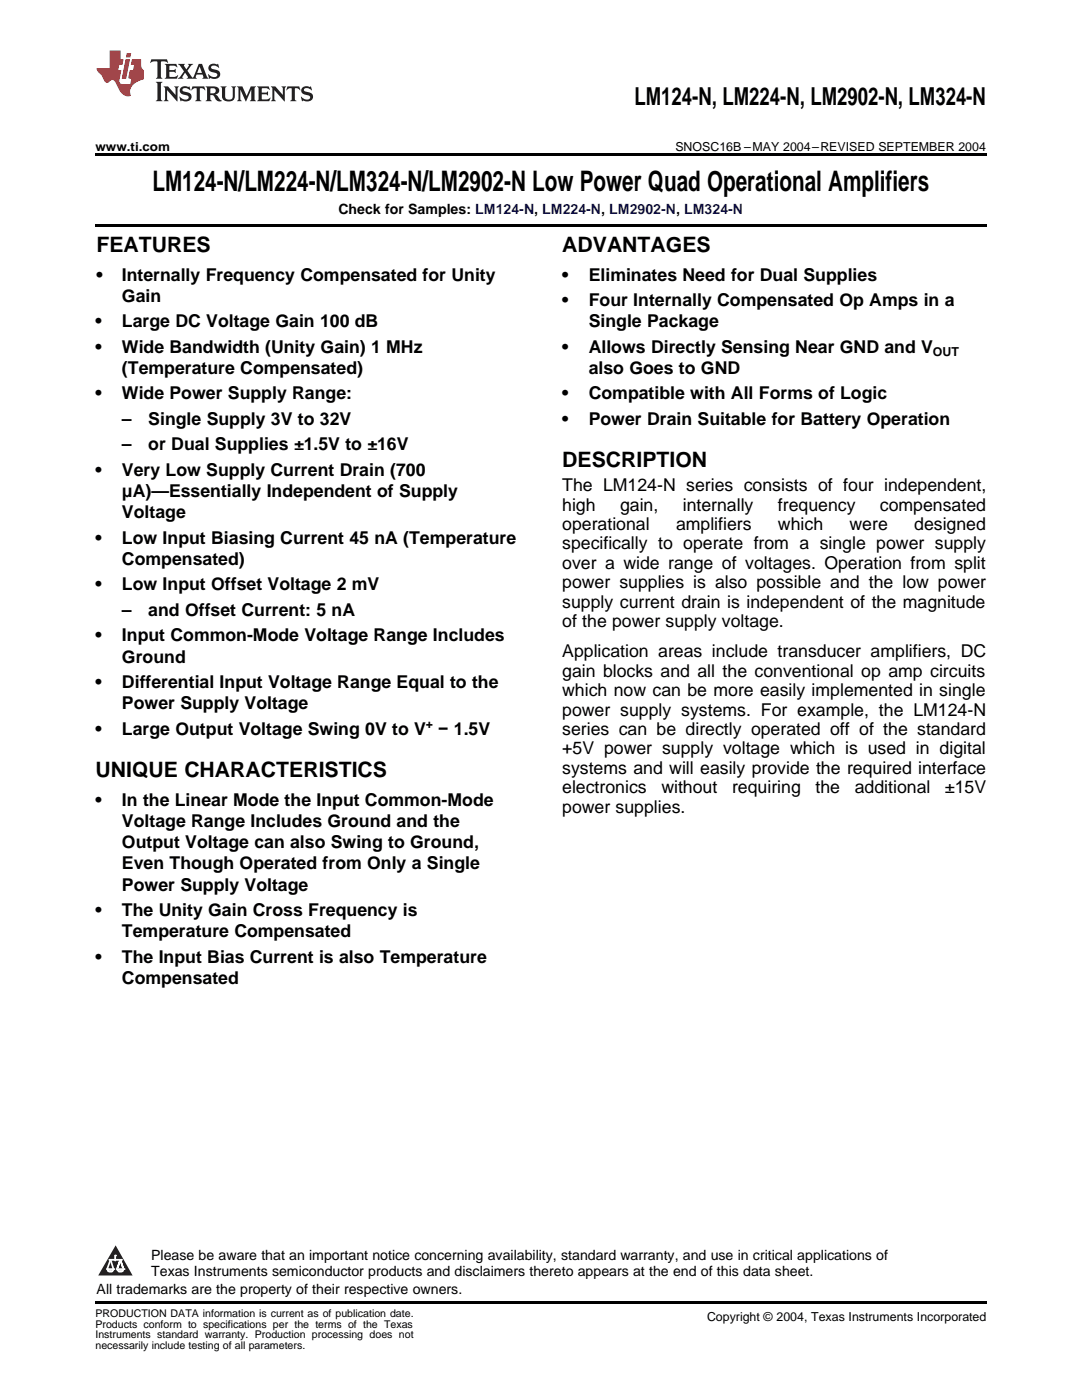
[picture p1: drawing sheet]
<svg xmlns="http://www.w3.org/2000/svg" width="216mm" height="279mm" viewBox="0 0 216 279" stroke-linecap="round" stroke-linejoin="round" font-family="sans-serif">
<defs><g id="words">
<text font-size="5.6" x="30.4" y="38.1">LM124-N/LM224-N/LM324-N/LM2902-N Low Power Quad Operational Amplifiers</text>
<text font-size="4.9" x="126.6" y="21">LM124-N, LM224-N, LM2902-N, LM324-N</text>
<g font-size="4.2">
<text x="19.2" y="50.3">FEATURES</text>
<text x="112.2" y="50.3">ADVANTAGES</text>
<text x="112.2" y="93.3">DESCRIPTION</text>
<text x="19" y="155.1">UNIQUE CHARACTERISTICS</text>
</g>
<g font-size="3.5">
<text x="19.2" y="56">•</text>
<text x="24.3" y="56">Internally Frequency Compensated for Unity</text>
<text x="112.2" y="56">•</text>
<text x="117.5" y="56">Eliminates Need for Dual Supplies</text>
<text x="19" y="65.3">•</text>
<text x="24.3" y="60.3">Gain</text>
<text x="24.3" y="65.3">Large DC Voltage Gain 100 dB</text>
<text x="112.2" y="61.1">•</text>
<text x="117.5" y="61.1">Four Internally Compensated Op Amps in a</text>
<text x="117.5" y="65.3">Single Package</text>
<text x="19" y="70.4">•</text>
<text x="24.3" y="70.4">Wide Bandwidth (Unity Gain) 1 MHz</text>
<text x="112.2" y="70.4">•</text>
<text x="117.5" y="70.4">Allows Directly Sensing Near GND and V</text>
<text x="24.3" y="74.6">(Temperature Compensated)</text>
<text x="117.5" y="74.6">also Goes to GND</text>
<text x="19" y="79.7">•</text>
<text x="24.3" y="79.7">Wide Power Supply Range:</text>
<text x="112.2" y="79.7">•</text>
<text x="117.5" y="79.7">Compatible with All Forms of Logic</text>
<text x="24.3" y="84.8">–</text>
<text x="24.3" y="89.9">–</text>
<text x="29.6" y="84.8">Single Supply 3V to 32V</text>
<text x="29.6" y="89.9">or Dual Supplies ±1.5V to ±16V</text>
<text x="112.2" y="84.8">•</text>
<text x="117.5" y="84.8">Power Drain Suitable for Battery Operation</text>
<text x="19" y="95">•</text>
<text x="24.3" y="95">Very Low Supply Current Drain (700</text>
<text x="24.3" y="99.2">μA)—Essentially Independent of Supply</text>
<text x="112.2" y="98">The LM124-N series consists of four independent,</text>
<text x="112.2" y="101.9">high</text>
<text x="123.7" y="101.9">gain,</text>
<text x="136.2" y="101.9">internally</text>
<text x="155.2" y="101.9">frequency</text>
<text x="175.6" y="101.9">compensated</text>
<text x="24.3" y="103.4">Voltage</text>
<text x="112.2" y="105.8">operational</text>
<text x="134.9" y="105.8">amplifiers</text>
<text x="155.2" y="105.8">which</text>
<text x="169.5" y="105.8">were</text>
<text x="182.4" y="105.8">designed</text>
<text x="19" y="108.5">•</text>
<text x="24.3" y="108.5">Low Input Biasing Current 45 nA (Temperature</text>
<text x="24.3" y="112.7">Compensated)</text>
<text x="112.2" y="109.6">specifically to operate from a single power supply</text>
<text x="112.2" y="113.5">over a wide range of voltages. Operation from split</text>
<text x="19" y="117.8">•</text>
<text x="24.3" y="117.8">Low Input Offset Voltage 2 mV</text>
<text x="112.2" y="117.4">power supplies is also possible and the low power</text>
<text x="24.3" y="122.9">–</text>
<text x="29.6" y="122.9">and Offset Current: 5 nA</text>
<text x="112.2" y="121.3">supply current drain is independent of the magnitude</text>
<text x="112.2" y="125.2">of the power supply voltage.</text>
<text x="19" y="128">•</text>
<text x="24.3" y="128">Input Common-Mode Voltage Range Includes</text>
<text x="112.2" y="131.2">Application areas include transducer amplifiers, DC</text>
<text x="19" y="137.3">•</text>
<text x="24.3" y="132.2">Ground</text>
<text x="24.3" y="137.3">Differential Input Voltage Range Equal to the</text>
<text x="112.2" y="135">gain blocks and all the conventional op amp circuits</text>
<text x="24.3" y="141.5">Power Supply Voltage</text>
<text x="112.2" y="138.9">which now can be more easily implemented in single</text>
<text x="112.2" y="142.8">power supply systems. For example, the LM124-N</text>
<text x="19" y="146.6">•</text>
<text x="24.3" y="146.6">Large Output Voltage Swing 0V to V − 1.5V</text>
<text x="112.2" y="146.7">series can be directly operated off of the standard</text>
<text x="112.2" y="150.6">+5V power supply voltage which is used in digital</text>
<text x="112.2" y="154.4">systems and will easily provide the required interface</text>
<text x="19" y="160.8">•</text>
<text x="24.3" y="160.8">In the Linear Mode the Input Common-Mode</text>
<text x="112.2" y="158.3">electronics</text>
<text x="132" y="158.3">without</text>
<text x="146.1" y="158.3">requiring</text>
<text x="162.7" y="158.3">the</text>
<text x="170.6" y="158.3">additional</text>
<text x="188.6" y="158.3">±15V</text>
<text x="24.3" y="165">Voltage Range Includes Ground and the</text>
<text x="112.2" y="162.2">power supplies.</text>
<text x="24.3" y="169.3">Output Voltage can also Swing to Ground,</text>
<text x="24.3" y="173.5">Even Though Operated from Only a Single</text>
<text x="24.3" y="177.7">Power Supply Voltage</text>
<text x="19" y="182.8">•</text>
<text x="24.3" y="182.8">The Unity Gain Cross Frequency is</text>
<text x="24.3" y="187">Temperature Compensated</text>
<text x="19" y="192.1">•</text>
<text x="24.3" y="192.1">The Input Bias Current is also Temperature</text>
<text x="24.3" y="196.4">Compensated</text>
</g>
<g font-size="2.8">
<text x="67.5" y="42.7">Check for Samples: LM124-N, LM224-N, LM2902-N, LM324-N</text>
<text x="30.2" y="251.5">Please be aware that an important notice concerning availability, standard warranty, and use in critical applications of</text>
<text x="30.2" y="254.7">Texas Instruments semiconductor products and disclaimers thereto appears at the end of this data sheet.</text>
<text x="19.3" y="258.2">All trademarks are the property of their respective owners.</text>
</g>
<g font-size="2.5">
<text x="19" y="30.1">www.ti.com</text>
<text x="134.8" y="30.1">SNOSC16B –MAY 2004–REVISED SEPTEMBER 2004</text>
<text x="186.2" y="71.1">OUT</text>
<text x="85" y="145.2">+</text>
<text x="141.1" y="263.6">Copyright © 2004, Texas Instruments Incorporated</text>
</g>
<g font-size="2.1">
<text x="19" y="262.9">PRODUCTION DATA information is current as of publication date.</text>
<text x="19" y="265">Products conform to specifications per the terms of the Texas</text>
<text x="19" y="267.1">Instruments standard warranty. Production processing does not</text>
<text x="19" y="269.2">necessarily include testing of all parameters.</text>
</g>
<g font-size=".4" fill="#fff">
<text x="19" y="50.2">1</text>
<text x="19" y="258.2">2</text>
</g>
</g></defs>
<path d="M19 259.7h177.8v.5h-177.8z" fill="#000"/>
<path d="M23.1 248.5l3.4 6.1h-6.9z" fill="#231f20"/>
<path d="M21.4 253.3h1.2l-.3 .5h-.3a.55 .55 0 0 1-.6-.5z" fill-rule="evenodd" fill="#fff"/>
<path d="M21.4 253.3h1.2l-.3 .5h-.3a.55 .55 0 0 1-.6-.5z" fill="none" stroke="#231f20" stroke-width=".34"/>
<path d="M21.4 253.3l1.2 .1-.3 .4h-.5z" fill="none" stroke="#fff" stroke-width=".34"/>
<path d="M23 251.5h.1" fill="none" stroke="#fff" stroke-width=".34"/>
<path d="M23 250.6v.9z" fill="#fff"/>
<path d="M23 250.6v.9z" fill="none" stroke="#fff" stroke-width=".34"/>
<circle cx="23" cy="250.6" r=".17" fill="#fff"/>
<path d="M21.9 251.4h.1" fill="none" stroke="#fff" stroke-width=".34"/>
<path d="M21.9 251.4h2.3z" fill="#fff"/>
<path d="M21.9 251.4h2.3z" fill="none" stroke="#fff" stroke-width=".34"/>
<circle cx="24.2" cy="251.4" r=".17" fill="#fff"/>
<path d="M23.3 253.3h.1" fill="none" stroke="#fff" stroke-width=".34"/>
<path d="M24 251.4l-.7 1.9z" fill="#fff"/>
<path d="M24 251.4l-.7 1.9z" fill="none" stroke="#fff" stroke-width=".34"/>
<path d="M24 251.4l.7 1.9z" fill="#fff"/>
<path d="M24 251.4l.7 1.9z" fill="none" stroke="#fff" stroke-width=".34"/>
<path d="M24.6 253.3h.1" fill="none" stroke="#fff" stroke-width=".34"/>
<circle cx="21.4" cy="253.3" r=".17" fill="#fff"/>
<path d="M22.1 251.4l-.7 1.9z" fill="#fff"/>
<path d="M22.1 251.4l-.7 1.9z" fill="none" stroke="#fff" stroke-width=".34"/>
<path d="M22.1 251.4l.5 1.9z" fill="#fff"/>
<path d="M22.1 251.4l.5 1.9z" fill="none" stroke="#fff" stroke-width=".34"/>
<circle cx="22.6" cy="253.3" r=".17" fill="#fff"/>
<path d="M23.4 253.3h1.3a.65 .65 0 0 1-.7 .5 .65 .65 0 0 1-.6-.5z" fill-rule="evenodd" fill="#fff"/>
<path d="M23.4 253.3h1.3a.65 .65 0 0 1-.7 .5 .65 .65 0 0 1-.6-.5z" fill="none" stroke="#231f20" stroke-width=".34"/>
<path d="M23.4 253.3h1.3l-.4 .5h-.6z" fill="none" stroke="#fff" stroke-width=".34"/>
<path d="M23.3 253.3h.1" fill="none" stroke="#fff" stroke-width=".34"/>
<circle cx="24.7" cy="253.3" r=".17" fill="#fff"/>
<path d="M19 30.6h177.8v.5h-177.8zM19 44.7h177.8v.5h-177.8z" fill="#000"/>
<path d="M30.2 11.8l-.2 .8a1.31 1.31 0 0 1 1.4-.3v2.9l-.3 .5h1.3l-.3-.5v-2.7l.3-.3a1.09 1.09 0 0 1 1.1 .4l-.2-.8zM32.9 12.8l.3 .4v2l-.3 .5h2.4l.2-.7a1.48 1.48 0 0 1-1.7 .3v-1l1 .1 .2 .2v-.9l-.2 .3h-1v-.7l.2-.2a1.73 1.73 0 0 1 1.4 .3l-.2-.6zM35.5 12.8l1.2 1.4-.7 1-.5 .5h1.1l-.2-.3 .5-.9 .6 .9-.2 .3h2l-.3-.3 .2-.5h1.2l.2 .5-.2 .3h1.2l-.3-.4-1-2.5h-.6l-1.3 2.7-1-1.4 1.1-1.3h-1l.2 .2-.5 .9-.5-.9 .2-.2zM39.8 13.3l.5 1.3h-1zM41.9 12.9a.83 .83 0 0 0-.3 1 .83 .83 0 0 0 .8 .5l.8 .2 .2 .3a1 1 0 0 1-1 .5 1 1 0 0 1-.8-.6l.1 .9 .2-.1a1.65 1.65 0 0 0 2-.5 .89 .89 0 0 0-.8-1.2l-.8-.2-.2-.3a.91 .91 0 0 1 1.6 .2l-.2-.8h-.4a1.34 1.34 0 0 0-1.2 .1zM31.1 16.3l.3 .5v2.9l-.3 .5h1.3l-.3-.5v-2.9l.3-.5zM32.7 17.2l.2 .5v2l-.2 .5h.9l-.3-.5 .1-1.7 2 2.2v-2.5l.3-.5h-.9l.2 .3v1.4l-1.5-1.7zM36.2 17.4a.83 .83 0 0 0-.3 .9 .83 .83 0 0 0 .8 .6l.8 .2 .2 .3a1 1 0 0 1-1 .5 1 1 0 0 1-.8-.6l.1 .9 .2-.1a1.66 1.66 0 0 0 2-.5 .89 .89 0 0 0-.9-1.2l-.7-.2-.2-.3a.91 .91 0 0 1 1.6 .2l-.2-.9-.4 .1a1.36 1.36 0 0 0-1.2 .1zM38.4 17.2l-.2 .9a.61 .61 0 0 1 1.1-.3v1.9l-.4 .5h1.3l-.3-.5v-1.9l.2-.2a.81 .81 0 0 1 .8 .5l-.1-.9zM41 17.2l.3 .5v2l-.3 .5h1.3l-.3-.3v-.9a.72 .72 0 0 1 .9 .6 .85 .85 0 0 0 1.4 .5l-.5-.3-.5-.7-.3-.3a.78 .78 0 0 0 .7-.7 .78 .78 0 0 0-.7-.8zM42 17.7l.2-.1a.6 .6 0 0 1 .7 .1 .6 .6 0 0 1 .1 .7l-.2 .2h-.8zM44 17.2l.3 .3a3.4 3.4 0 0 0 .3 2.4 1.57 1.57 0 0 0 2.2-.3l.1-2.1 .2-.3h-1l.3 .5v1.5a.76 .76 0 0 1-.7 .7 .76 .76 0 0 1-.8-.7v-1.5l.3-.5zM47.3 17.2l.3 .5v2l-.3 .5h.9l-.2-.5v-1.8l1 2.3 1.1-2.3v1.8l-.2 .5h1.2l-.3-.5v-2l.3-.5h-1.1l-.8 2-.8-2zM51.3 17.2l.3 .5v2l-.3 .5h2.4l.2-.7a1.49 1.49 0 0 1-1.6 .3l-.1-1h1l.3 .3v-.9l-.3 .3h-1v-.7l.3-.2a1.73 1.73 0 0 1 1.4 .3l-.3-.7zM54.1 17.2l.3 .5v2l-.3 .5h1l-.4-.5 .1-1.7 2 2.2v-2.5l.3-.5h-.9l.2 .3v1.4l-1.5-1.7zM57.4 17.2l-.2 .9a.8 .8 0 0 1 1-.5v2.1l-.3 .5h1.3l-.4-.5v-1.9l.2-.2a.81 .81 0 0 1 .9 .5l-.2-.9zM60.4 17.4a.83 .83 0 0 0-.3 .9 .83 .83 0 0 0 .8 .6l.8 .2 .2 .3a1 1 0 0 1-1 .5 1 1 0 0 1-.8-.6l.2 .9 .1-.1a1.66 1.66 0 0 0 2-.5 .89 .89 0 0 0-.8-1.2l-.8-.2-.2-.3a.91 .91 0 0 1 1.6 .2l-.2-.9-.3 .1a1.35 1.35 0 0 0-1.3 .1z" fill="#231f20"/>
<path d="M21.9 10.1v3.5h-2.6a2.13 2.13 0 0 0 .9 1.4l.4 .6a.94 .94 0 0 0 1.1 .9 .75 .75 0 0 1 .6-.5 .75 .75 0 0 1 .7 .4l.5 1a2.1 2.1 0 0 0 2.6 1.7 2.2 2.2 0 0 1 1.7-3l.9-.3v-1.8a1.16 1.16 0 0 1-.5-1v-1.2h-1.9l-.2 1.2h.7l-.3 1h-.6l-.3 1.3v.3l.6 .1-.2 1.1h-.9a.93 .93 0 0 1-1.3-.8l.4-2h-.6l.2-1h.6l.3-1.2h-.6v-1.7zM25.1 11.8l-.8 3.9h.9l.7-3.9zM25.3 10.6l-.2 .9h.9l.2-.9z" fill="#ee1d23"/>
<use href="#words"/>
</svg>
